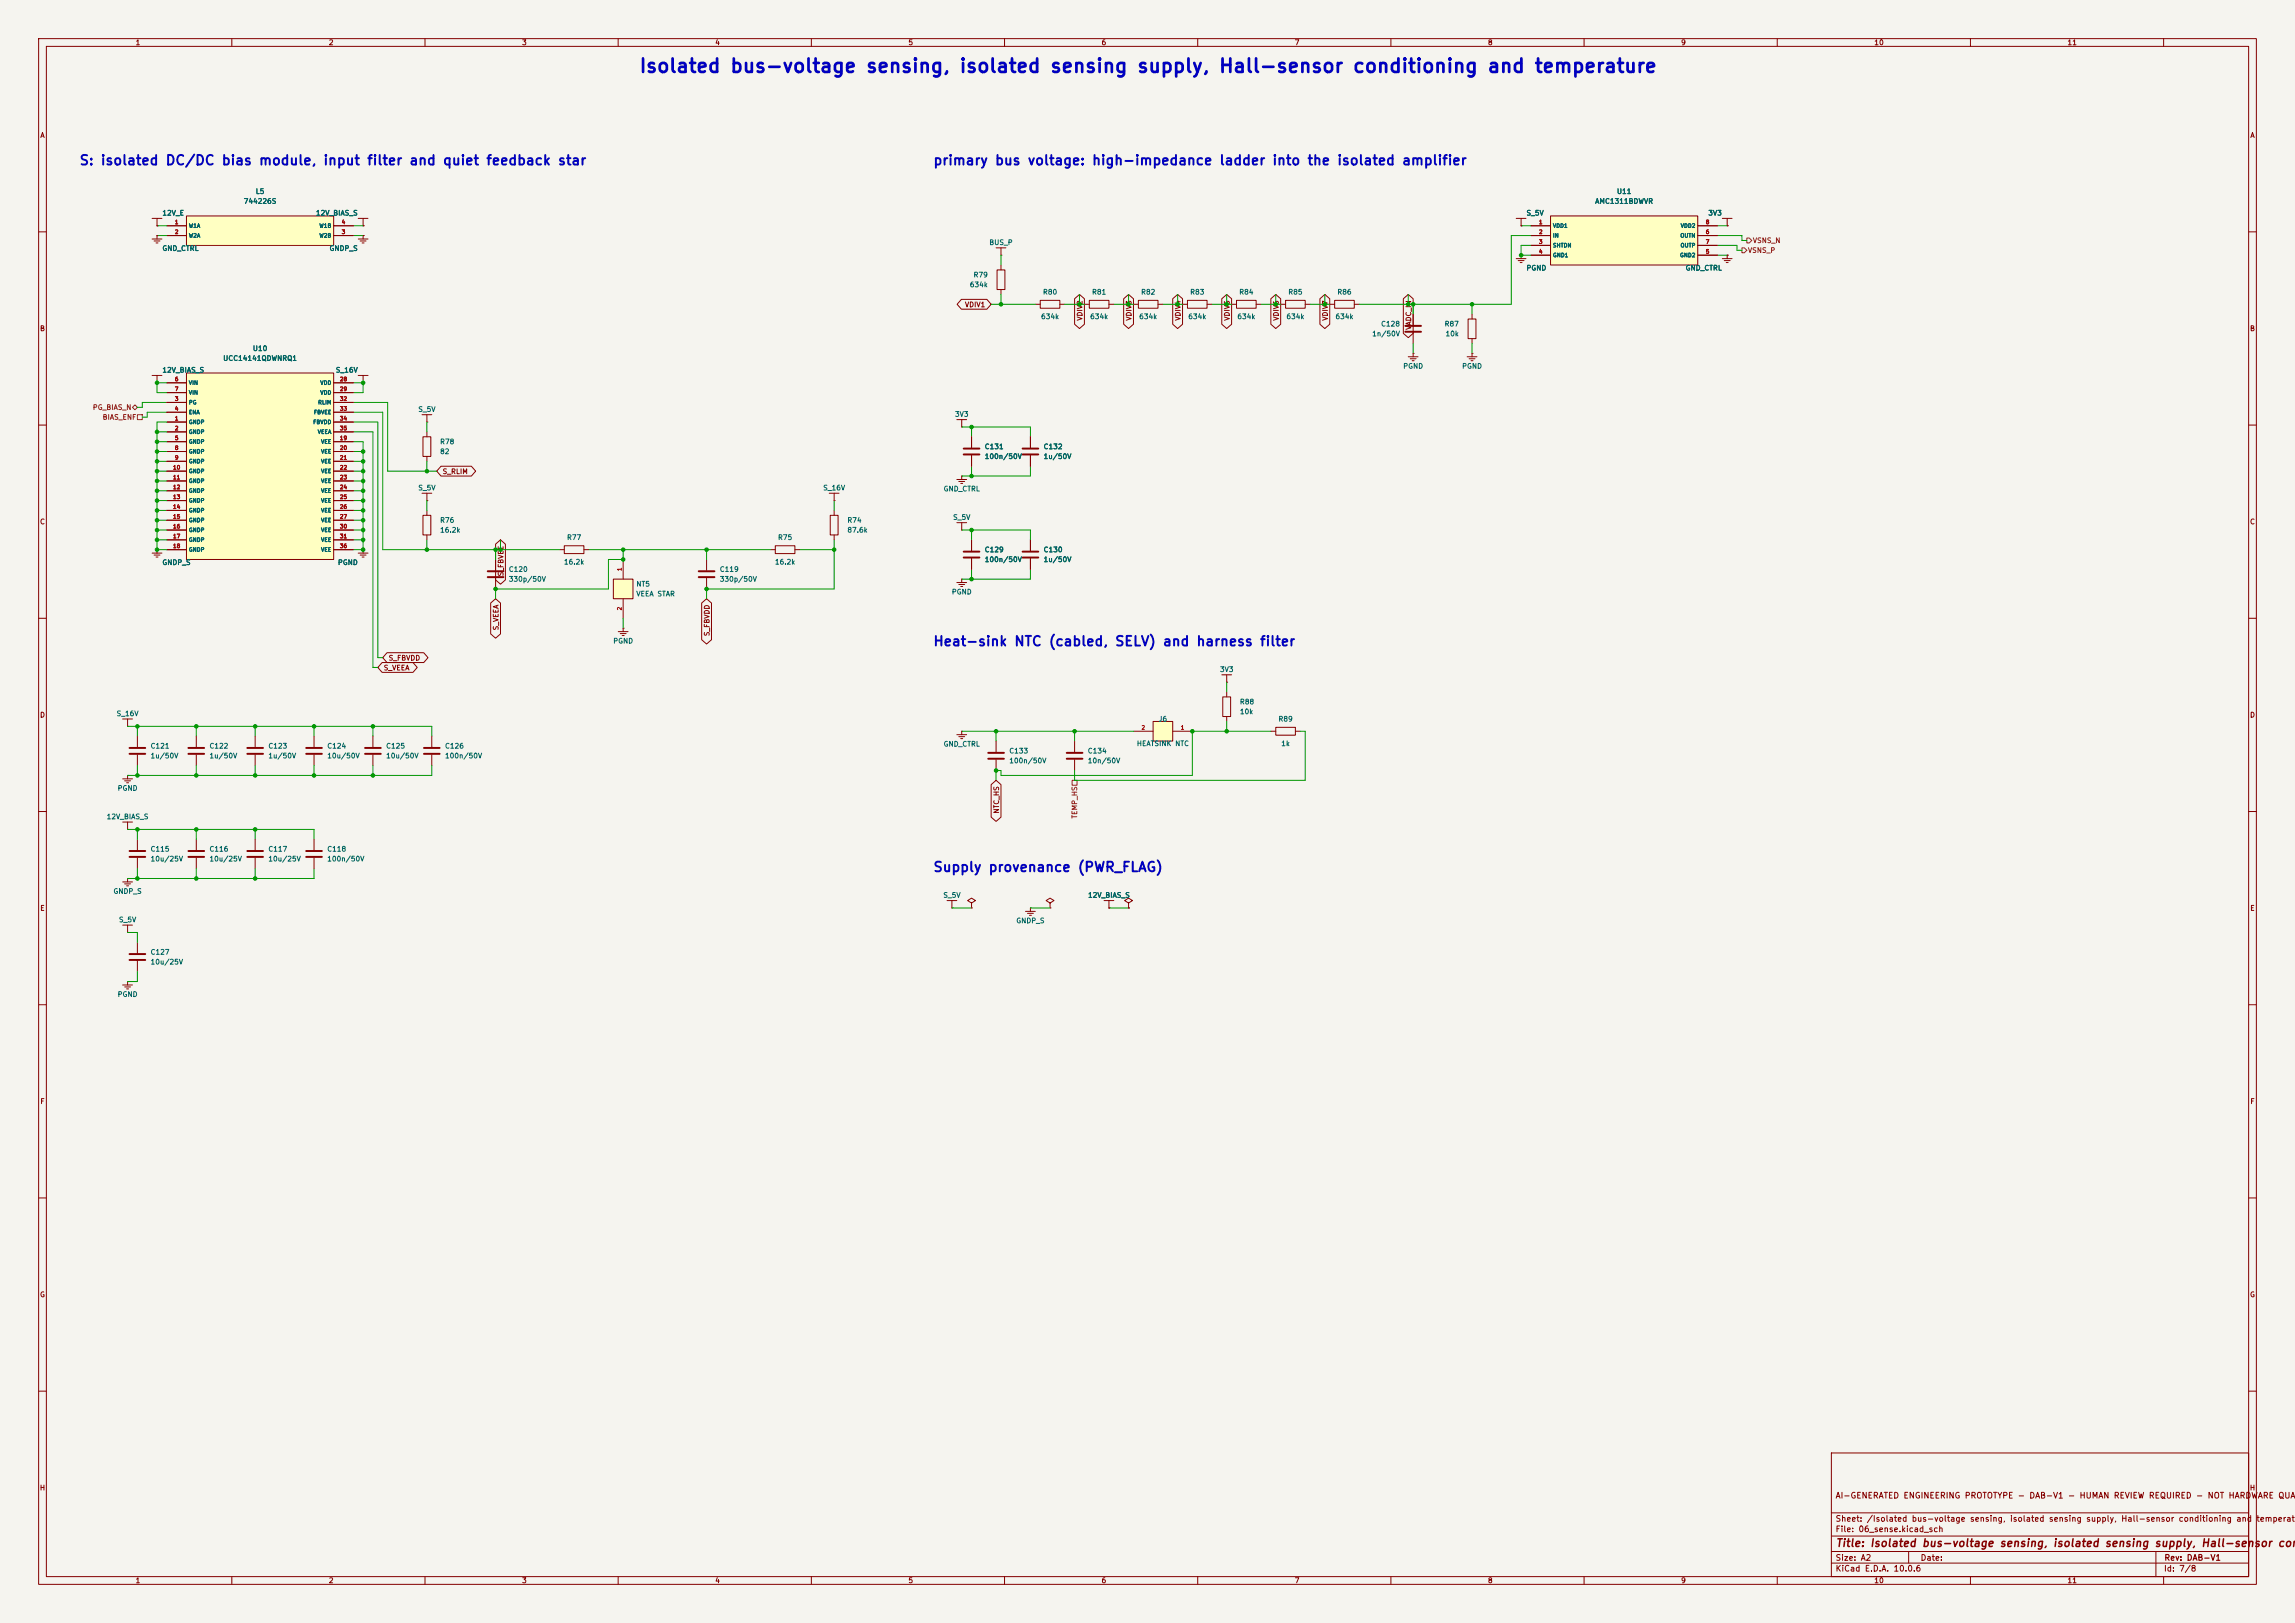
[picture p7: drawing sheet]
<svg xmlns="http://www.w3.org/2000/svg" width="594mm" height="420mm" viewBox="0 0 594 420" stroke-linecap="round" stroke-linejoin="round" font-family="sans-serif">
<defs><g id="words">
<text font-size="3.5" fill="#0000c2" x="165.2" y="19.7">Isolated bus-voltage sensing, isolated sensing supply, Hall-sensor conditioning and temperature</text>
<g font-size="2.5" fill="#0000c2">
<text x="20.4" y="43.4">S: isolated DC/DC bias module, input filter and quiet feedback star</text>
<text x="241.4" y="43.4">primary bus voltage: high-impedance ladder into the isolated amplifier</text>
<text x="241.4" y="167.8">Heat-sink NTC (cabled, SELV) and harness filter</text>
<text x="241.4" y="226.2">Supply provenance (PWR_FLAG)</text>
</g>
<text font-size="2" fill="#840000" x="475" y="400.8">Title: Isolated bus-voltage sensing, isolated sensing supply, Hall-sensor cond</text>
<g font-size="1.5" fill="#840000">
<text x="475" y="388.1">AI-GENERATED ENGINEERING PROTOTYPE - DAB-V1 - HUMAN REVIEW REQUIRED - NOT HARDWARE QUAL</text>
<text x="475" y="394.1">Sheet: /Isolated bus-voltage sensing, isolated sensing supply, Hall-sensor conditioning and temperatu</text>
<text x="475" y="396.8">File: 06_sense.kicad_sch</text>
<text x="475" y="407">KiCad E.D.A. 10.0.6</text>
<text x="475" y="404.2">Size: A2</text>
<text x="497" y="404.2">Date:</text>
<text x="560" y="407">Id: 7/8</text>
<text x="560.1" y="404.2">Rev: DAB-V1</text>
</g>
<g font-size="1.3" fill="#840000">
<text x="35" y="12">1</text>
<text x="85" y="12">2</text>
<text x="135" y="12">3</text>
<text x="185" y="12">4</text>
<text x="235" y="12">5</text>
<text x="285" y="12">6</text>
<text x="335" y="12">7</text>
<text x="385" y="12">8</text>
<text x="435" y="12">9</text>
<text x="485" y="12">10</text>
<text x="535" y="12">11</text>
<text x="10.3" y="36">A</text>
<text x="582.3" y="36">A</text>
<text x="249.6" y="79.8">VDIV1</text>
<text x="280.5" y="83.1" transform="rotate(-90 280.5 83.1)">VDIV2</text>
<text x="293.2" y="83.1" transform="rotate(-90 293.2 83.1)">VDIV3</text>
<text x="305.9" y="83.1" transform="rotate(-90 305.9 83.1)">VDIV4</text>
<text x="318.6" y="83.1" transform="rotate(-90 318.6 83.1)">VDIV5</text>
<text x="331.3" y="83.1" transform="rotate(-90 331.3 83.1)">VDIV6</text>
<text x="344" y="83.1" transform="rotate(-90 344 83.1)">VDIV7</text>
<text x="10.2" y="86">B</text>
<text x="365.5" y="85.5" transform="rotate(-90 365.5 85.5)">VADC_IN</text>
<text x="582.2" y="86">B</text>
<text x="114.4" y="123">S_RLIM</text>
<text x="10.2" y="136">C</text>
<text x="582.2" y="136">C</text>
<text x="130.6" y="149.3" transform="rotate(-90 130.6 149.3)">S_FBVEE</text>
<text x="129.3" y="163.2" transform="rotate(-90 129.3 163.2)">S_VEEA</text>
<text x="183.9" y="164.8" transform="rotate(-90 183.9 164.8)">S_FBVDD</text>
<text x="99.2" y="173.8">S_VEEA</text>
<text x="100.5" y="171.2">S_FBVDD</text>
<text x="10.2" y="186">D</text>
<text x="582.2" y="186">D</text>
<text x="258.9" y="210.7" transform="rotate(-90 258.9 210.7)">NTC_HS</text>
<text x="10.3" y="236">E</text>
<text x="582.3" y="236">E</text>
<text x="10.3" y="286">F</text>
<text x="582.3" y="286">F</text>
<text x="10.2" y="336">G</text>
<text x="582.2" y="336">G</text>
<text x="10.2" y="386">H</text>
<text x="582.2" y="386">H</text>
<text x="35" y="410">1</text>
<text x="85" y="410">2</text>
<text x="135" y="410">3</text>
<text x="185" y="410">4</text>
<text x="235" y="410">5</text>
<text x="285" y="410">6</text>
<text x="335" y="410">7</text>
<text x="385" y="410">8</text>
<text x="435" y="410">9</text>
<text x="485" y="410">10</text>
<text x="535" y="410">11</text>
</g>
<g font-size="1.3" fill="#006464">
<text x="62.9" y="53">744226S</text>
<text x="66.1" y="50.5">L5</text>
<text x="412.7" y="53">AMC1311BDWVR</text>
<text x="418.4" y="50.5">U11</text>
<text x="41.9" y="56.1">12V_E</text>
<text x="81.6" y="56.1">12V_BIAS_S</text>
<text x="395" y="56.1">S_5V</text>
<text x="442" y="56.1">3V3</text>
<text x="41.9" y="65.2">GND_CTRL</text>
<text x="85.2" y="65.2">GNDP_S</text>
<text x="255.9" y="63.7">BUS_P</text>
<text x="395" y="70.3">PGND</text>
<text x="436.2" y="70.3">GND_CTRL</text>
<text x="250.9" y="74.6">634k</text>
<text x="251.9" y="72.1">R79</text>
<text x="269.8" y="76.5">R80</text>
<text x="282.5" y="76.5">R81</text>
<text x="295.2" y="76.5">R82</text>
<text x="307.9" y="76.5">R83</text>
<text x="320.6" y="76.5">R84</text>
<text x="333.3" y="76.5">R85</text>
<text x="346" y="76.5">R86</text>
<text x="269.3" y="82.9">634k</text>
<text x="282" y="82.9">634k</text>
<text x="294.7" y="82.9">634k</text>
<text x="307.4" y="82.9">634k</text>
<text x="320.1" y="82.9">634k</text>
<text x="332.8" y="82.9">634k</text>
<text x="345.5" y="82.9">634k</text>
<text x="355" y="87.3">1n/50V</text>
<text x="357.3" y="84.8">C128</text>
<text x="373.8" y="84.8">R87</text>
<text x="374" y="87.3">10k</text>
<text x="57.6" y="93.7">UCC14141QDWNRQ1</text>
<text x="65.3" y="91.1">U10</text>
<text x="363.1" y="95.7">PGND</text>
<text x="378.3" y="95.7">PGND</text>
<text x="41.9" y="96.7">12V_BIAS_S</text>
<text x="86.8" y="96.7">S_16V</text>
<text x="108.1" y="106.9">S_5V</text>
<text x="247" y="108.2">3V3</text>
<text x="113.8" y="115.3">R78</text>
<text x="113.8" y="117.8">82</text>
<text x="254.7" y="116.5">C131</text>
<text x="254.7" y="119.1">100n/50V</text>
<text x="270" y="116.5">C132</text>
<text x="270" y="119.1">1u/50V</text>
<text x="108.1" y="127.2">S_5V</text>
<text x="212.9" y="127.2">S_16V</text>
<text x="244.1" y="127.5">GND_CTRL</text>
<text x="113.8" y="135.6">R76</text>
<text x="219.2" y="135.6">R74</text>
<text x="246.6" y="134.8">S_5V</text>
<text x="113.8" y="138.1">16.2k</text>
<text x="146.6" y="140">R77</text>
<text x="201.2" y="140">R75</text>
<text x="219.2" y="138.1">87.6k</text>
<text x="254.7" y="143.2">C129</text>
<text x="270" y="143.2">C130</text>
<text x="41.9" y="146.5">GNDP_S</text>
<text x="87.3" y="146.5">PGND</text>
<text x="131.6" y="148.3">C120</text>
<text x="145.8" y="146.4">16.2k</text>
<text x="186.2" y="148.3">C119</text>
<text x="200.4" y="146.4">16.2k</text>
<text x="254.7" y="145.7">100n/50V</text>
<text x="270" y="145.7">1u/50V</text>
<text x="131.6" y="150.8">330p/50V</text>
<text x="164.6" y="152.1">NT5</text>
<text x="164.6" y="154.6">VEEA STAR</text>
<text x="186.2" y="150.8">330p/50V</text>
<text x="246.2" y="154.1">PGND</text>
<text x="158.6" y="166.8">PGND</text>
<text x="315.6" y="174.2">3V3</text>
<text x="30.1" y="185.6">S_16V</text>
<text x="320.8" y="182.6">R88</text>
<text x="320.8" y="185.1">10k</text>
<text x="299.8" y="187">J6</text>
<text x="330.8" y="187">R89</text>
<text x="38.8" y="194">C121</text>
<text x="38.8" y="196.5">1u/50V</text>
<text x="54.1" y="194">C122</text>
<text x="54.1" y="196.5">1u/50V</text>
<text x="69.3" y="194">C123</text>
<text x="69.3" y="196.5">1u/50V</text>
<text x="84.6" y="194">C124</text>
<text x="84.6" y="196.5">10u/50V</text>
<text x="99.8" y="194">C125</text>
<text x="99.8" y="196.5">10u/50V</text>
<text x="115" y="194">C126</text>
<text x="115" y="196.5">100n/50V</text>
<text x="244.1" y="193.5">GND_CTRL</text>
<text x="261.1" y="195.3">C133</text>
<text x="261.1" y="197.8">100n/50V</text>
<text x="281.4" y="195.3">C134</text>
<text x="281.4" y="197.8">10n/50V</text>
<text x="294.1" y="193.4">HEATSINK NTC</text>
<text x="331.5" y="193.4">1k</text>
<text x="30.3" y="204.9">PGND</text>
<text x="27.5" y="212.3">12V_BIAS_S</text>
<text x="38.8" y="220.7">C115</text>
<text x="54.1" y="220.7">C116</text>
<text x="69.3" y="220.7">C117</text>
<text x="84.6" y="220.7">C118</text>
<text x="38.8" y="223.2">10u/25V</text>
<text x="54.1" y="223.2">10u/25V</text>
<text x="69.3" y="223.2">10u/25V</text>
<text x="84.6" y="223.2">100n/50V</text>
<text x="29.2" y="231.6">GNDP_S</text>
<text x="244" y="232.6">S_5V</text>
<text x="281.5" y="232.6">12V_BIAS_S</text>
<text x="30.7" y="239">S_5V</text>
<text x="262.9" y="239.2">GNDP_S</text>
<text x="38.8" y="247.3">C127</text>
<text x="38.8" y="249.9">10u/25V</text>
<text x="30.3" y="258.3">PGND</text>
</g>
<g font-size="1.3" fill="#725600">
<text x="452.3" y="65.7">VSNS_P</text>
<text x="453.6" y="63.2">VSNS_N</text>
<text x="23.9" y="106.4">PG_BIAS_N</text>
<text x="26.4" y="108.9">BIAS_ENF</text>
<text x="279.1" y="212" transform="rotate(-90 279.1 212)">TEMP_HS</text>
</g>
<g font-size="1" fill="#a90000">
<text x="45.1" y="58.2">1</text>
<text x="88.3" y="58.2">4</text>
<text x="398.2" y="58.2">1</text>
<text x="441.4" y="58.2">8</text>
<text x="45.1" y="60.8">2</text>
<text x="88.3" y="60.8">3</text>
<text x="398.2" y="60.8">2</text>
<text x="398.2" y="63.3">3</text>
<text x="398.2" y="65.9">4</text>
<text x="441.4" y="65.9">5</text>
<text x="441.4" y="60.8">6</text>
<text x="441.4" y="63.3">7</text>
<text x="45.1" y="98.9">6</text>
<text x="45.1" y="101.4">7</text>
<text x="87.8" y="98.9">28</text>
<text x="87.8" y="101.4">29</text>
<text x="45.1" y="104">3</text>
<text x="45.1" y="106.5">4</text>
<text x="87.8" y="104">32</text>
<text x="87.8" y="106.5">33</text>
<text x="45.1" y="109">1</text>
<text x="45.1" y="111.6">2</text>
<text x="87.8" y="109">34</text>
<text x="87.8" y="111.6">35</text>
<text x="45.1" y="114.1">5</text>
<text x="45.1" y="116.7">8</text>
<text x="45.1" y="119.2">9</text>
<text x="87.8" y="114.1">19</text>
<text x="87.8" y="116.7">20</text>
<text x="87.8" y="119.2">21</text>
<text x="44.7" y="121.7">10</text>
<text x="44.7" y="124.3">11</text>
<text x="87.8" y="121.7">22</text>
<text x="87.8" y="124.3">23</text>
<text x="44.7" y="126.8">12</text>
<text x="44.7" y="129.4">13</text>
<text x="44.7" y="131.9">14</text>
<text x="87.8" y="126.8">24</text>
<text x="87.8" y="129.4">25</text>
<text x="87.8" y="131.9">26</text>
<text x="44.7" y="134.4">15</text>
<text x="44.7" y="137">16</text>
<text x="87.8" y="134.4">27</text>
<text x="87.8" y="137">30</text>
<text x="44.7" y="139.5">17</text>
<text x="44.7" y="142.1">18</text>
<text x="87.8" y="139.5">31</text>
<text x="87.8" y="142.1">36</text>
<text x="161.1" y="147.9" transform="rotate(-90 161.1 147.9)">1</text>
<text x="161.1" y="158.1" transform="rotate(-90 161.1 158.1)">2</text>
<text x="295.3" y="189">2</text>
<text x="305.5" y="189">1</text>
</g>
<g font-size="1" fill="#006464">
<text x="48.8" y="59.2">W1A</text>
<text x="82.6" y="59.2">W1B</text>
<text x="401.8" y="59.2">VDD1</text>
<text x="434.9" y="59.2">VDD2</text>
<text x="48.8" y="61.7">W2A</text>
<text x="82.6" y="61.7">W2B</text>
<text x="401.8" y="61.7">IN</text>
<text x="401.8" y="64.3">SHTDN</text>
<text x="434.8" y="61.7">OUTN</text>
<text x="434.9" y="64.3">OUTP</text>
<text x="401.8" y="66.8">GND1</text>
<text x="434.7" y="66.8">GND2</text>
<text x="48.8" y="99.8">VIN</text>
<text x="82.8" y="99.8">VDD</text>
<text x="48.8" y="104.9">PG</text>
<text x="48.8" y="107.4">ENA</text>
<text x="48.8" y="102.4">VIN</text>
<text x="81.1" y="107.4">FBVEE</text>
<text x="82.2" y="104.9">RLIM</text>
<text x="82.8" y="102.4">VDD</text>
<text x="48.8" y="110">GNDP</text>
<text x="48.8" y="112.5">GNDP</text>
<text x="80.9" y="110">FBVDD</text>
<text x="82.1" y="112.5">VEEA</text>
<text x="48.8" y="115.1">GNDP</text>
<text x="48.8" y="117.6">GNDP</text>
<text x="83" y="115.1">VEE</text>
<text x="83" y="117.6">VEE</text>
<text x="48.8" y="120.1">GNDP</text>
<text x="48.8" y="122.7">GNDP</text>
<text x="48.8" y="125.2">GNDP</text>
<text x="83" y="120.1">VEE</text>
<text x="83" y="122.7">VEE</text>
<text x="83" y="125.2">VEE</text>
<text x="48.8" y="127.8">GNDP</text>
<text x="48.8" y="130.3">GNDP</text>
<text x="83" y="127.8">VEE</text>
<text x="83" y="130.3">VEE</text>
<text x="48.8" y="132.8">GNDP</text>
<text x="48.8" y="135.4">GNDP</text>
<text x="48.8" y="137.9">GNDP</text>
<text x="83" y="132.8">VEE</text>
<text x="83" y="135.4">VEE</text>
<text x="83" y="137.9">VEE</text>
<text x="48.8" y="140.5">GNDP</text>
<text x="48.8" y="143">GNDP</text>
<text x="83" y="140.5">VEE</text>
<text x="83" y="143">VEE</text>
</g>
</g></defs>
<path d="M0 0h594v420h-594z" fill="#f5f4ef" stroke="#f5f4ef" stroke-width=".26"/>
<g fill="none" stroke="#840000" stroke-width=".26">
<path d="M10 10h574v400h-574zM12 12h570v396h-570zM60 10v2M110 10v2M160 10v2M210 10v2M260 10v2M310 10v2M360 10v2M410 10v2M460 10v2M510 10v2"/>
<path d="M560 10v2M392.4 56.5h2.6M393.7 58.4h.1M393.7 56.5v1.9M10 60h2M582 60h2M10 110h2M109.5 113h2v5.1h-2zM110.5 111.8v1.2M110.5 118.1v1.3M582 110h2M10 160h2"/>
<path d="M316.2 174.6h2.6M317.5 176.5h.1M317.5 174.6v1.9M582 160h2M10 210h2M582 210h2M251.5 233.7l1-.7-1-.6-1.1 .6 1.1 .7v1.3M251.5 235h.1M265.4 235.8h2.6M265.9 236.3h1.6M266.4 236.9h.6M266.7 235h.1"/>
<path d="M266.7 235v.8M10 260h2M582 260h2M10 310h2M582 310h2M10 360h2M474 376h108v32h-108zM582 360h2M474 397.5h108M474 391.5h108M60 408v2M110 408v2"/>
<path d="M160 408v2M210 408v2M260 408v2M310 408v2M360 408v2M410 408v2M460 408v2M474 404.5h108M474 401.5h108M494 401.5v3M510 408v2M558 401.5v6.5"/>
<path d="M560 408v2"/>
</g>
<path d="M401.3 55.9h38.1v12.7h-38.1z" fill="#ffffc2"/>
<g fill="none" stroke="#840000" stroke-width=".26">
<path d="M396.2 58.4h5.1M401.3 55.9h38.1v12.7h-38.1zM439.4 58.4h5.1M39.4 61.8h2.5M39.9 62.4h1.5M40.4 62.9h.5M40.6 61h.1M40.6 61v.8M268 78.7h1.2M269.2 77.7h5.1v2.1h-5.1zM274.3 78.7h1.3M306.1 78.7h1.2"/>
<path d="M307.3 77.7h5.1v2.1h-5.1zM312.4 78.7h1.3M344.2 78.7h1.2M345.4 77.7h5.1v2.1h-5.1zM350.5 78.7h1.3M392.4 66.9h2.6M392.9 67.4h1.6M393.4 67.9h.6M393.7 66h.1M393.7 66v.9M396.2 61h5.1M396.2 63.5h5.1"/>
<path d="M396.2 66h5.1M439.4 61h5.1M439.4 63.5h5.1M439.4 66h5.1M364.5 92.3h2.5M365 92.8h1.5M365.5 93.3h.5M365.8 91.4h.1M365.8 81.3v2.8M365.8 86.1v2.8M365.8 91.4v.9M379.7 92.3h2.6"/>
<path d="M380 82.6h2v5h-2zM380.2 92.8h1.6M380.7 93.3h.6M381 91.4h.1M381 81.3v1.3M381 87.6v1.3M381 91.4v.9M214.6 127.6h2.6M215.9 129.5h.1M215.9 127.6v1.9M31.7 186.1h2.6M33 188h.1"/>
<path d="M33 186.1v1.9M257.8 191.8v2.8M257.8 196.6v2.8M271.8 233.7l1-.7-1-.6-1 .6 1 .7v1.3M271.8 235h.1M285.7 233h2.6M287 235h.1M287 233v2M292.1 233.7l1-.7-1-.6-1 .6 1 .7v1.3M292.1 235h.1"/>
</g>
<path d="M363.7 84.3h4.1M363.7 85.9h4.1M255.8 196.3h4M255.8 194.8h4" fill="none" stroke="#840000" stroke-width=".51"/>
<path d="M48.3 55.9h38.1v7.6h-38.1z" fill="#ffffc2"/>
<g fill="none" stroke="#840000" stroke-width=".26">
<path d="M39.4 56.5h2.5M40.6 58.4h.1M40.6 56.5v1.9M43.2 58.4h5.1M48.3 55.9h38.1v7.6h-38.1zM86.4 58.4h5M92.7 56.5h2.5M94 58.4h.1M94 56.5v1.9M445.8 56.5h2.5M447 58.4h.1M447 56.5v1.9"/>
<path d="M43.2 61h5.1M86.4 61h5M92.7 61.8h2.5M93.2 62.4h1.5M93.7 62.9h.5M94 61h.1M94 61v.8M280.7 78.7h1.2M281.9 77.7h5.1v2.1h-5.1zM287 78.7h1.3M331.5 78.7h1.2M332.7 77.7h5.1v2.1h-5.1z"/>
<path d="M337.8 78.7h1.3M445.8 66.9h2.5M446.3 67.4h1.5M446.8 67.9h.5M447 66h.1M447 66v.9M266.7 113v2.8M266.7 117.9v2.8M109.2 127.6h2.6M110.5 129.5h.1M110.5 127.6v1.9M214.9 133.4h2v5h-2z"/>
<path d="M215.9 132.1v1.3M215.9 138.4v1.3M247.6 135.3h2.6M248.9 137.2h.1M248.9 135.3v1.9M251.5 139.7v2.8M182.9 144.8v2.8M182.9 149.6v2.8M199.4 142.2h1.3M200.7 141.2h5v2.1h-5zM205.7 142.2h1.3M247.6 150.7h2.6"/>
<path d="M248.2 151.3h1.5M248.7 151.8h.5M248.9 149.9h.1M248.9 149.9v.8M251.5 144.5v2.8M317.5 179.1v1.2M247.6 190.1h2.6M248.2 190.6h1.5M248.7 191.1h.5M248.9 189.2h.1M248.9 189.2v.9M316.5 180.3h2v5.1h-2z"/>
<path d="M317.5 185.4v1.3M328.9 189.2h1.3M330.2 188.2h5.1v2h-5.1zM335.3 189.2h1.2M50.8 217.2v2.8M50.8 222v2.8M31.7 254.9h2.6M32.3 255.4h1.5M32.8 255.9h.5M33 254h.1M33 254v.9M35.6 243.8v2.8"/>
<path d="M35.6 248.7v2.8"/>
</g>
<path d="M264.7 116.1h4M264.7 117.6h4M180.8 149.4h4.1M180.8 147.8h4.1M249.4 142.7h4.1M249.4 144.3h4.1M48.8 220.2h4M48.8 221.7h4M33.5 246.9h4.1M33.5 248.4h4.1" fill="none" stroke="#840000" stroke-width=".51"/>
<path d="M298.4 186.7h5.1v5.1h-5.1z" fill="#ffffc2"/>
<path d="M247.6 124.1h2.6M248.2 124.6h1.5M248.7 125.1h.5M248.9 123.2h.1M248.9 123.2v.9M293.4 189.2h5M298.4 186.7h5.1v5.1h-5.1zM303.5 189.2h5.1M31.7 239.4h2.6M33 239.4v1.9M33 241.3h.1" fill="none" stroke="#840000" stroke-width=".26"/>
<path d="M158.7 149.9h5.1v5h-5.1z" fill="#ffffc2"/>
<g fill="none" stroke="#840000" stroke-width=".26">
<path d="M257.8 64.1h2.5M258.1 69.9h2v5h-2zM259.1 66h.1M259.1 64.1v1.9M259.1 68.6v1.3M259.1 74.9v1.3M293.4 78.7h1.2M294.6 77.7h5.1v2.1h-5.1zM299.7 78.7h1.3M318.8 78.7h1.2M320 77.7h5.1v2.1h-5.1zM325.1 78.7h1.3"/>
<path d="M247.6 108.6h2.6M248.9 110.5h.1M248.9 108.6v1.9M251.5 113v2.8M251.5 117.9v2.8M109.5 133.4h2v5h-2zM110.5 132.1v1.3M110.5 138.4v1.3M266.7 139.7v2.8M158.7 149.9h5.1v5h-5.1zM161.3 144.8v5.1M161.3 154.9v5.1"/>
<path d="M266.7 144.5v2.8M160 163.4h2.6M160.5 164h1.6M161 164.5h.5M161.3 162.6h.1M161.3 162.6v.8M278.1 191.8v2.8M278.1 196.6v2.8M31.7 228.2h2.6M32.3 228.7h1.5M32.8 229.2h.5M33 227.3h.1"/>
<path d="M33 227.3v.9M245.1 233h2.5M246.4 235h.1M246.4 233v2"/>
</g>
<path d="M249.4 116.1h4.1M249.4 117.6h4.1M264.7 142.7h4M264.7 144.3h4M276.1 196.3h4.1M276.1 194.8h4.1" fill="none" stroke="#840000" stroke-width=".51"/>
<path d="M48.3 96.5h38.1v48.3h-38.1z" fill="#ffffc2"/>
<g fill="none" stroke="#840000" stroke-width=".26">
<path d="M40.6 58.4h.1M43.2 58.4h5.1M86.4 58.4h5M94 58.4h.1M393.7 58.4h.1M396.2 58.4h5.1M439.4 58.4h5.1M447 58.4h.1M40.6 61h.1M43.2 61h5.1M86.4 61h5M94 61h.1"/>
<path d="M248.8 77.5h6.6l1.1 1.2-1.1 1.3h-6.6l-1.1-1.3zM278.1 77.3l1.3-1.1 1.3 1.1v6.6l-1.3 1.1-1.3-1.1zM290.8 77.3l1.3-1.1 1.3 1.1v6.6l-1.3 1.1-1.3-1.1zM303.5 77.3l1.3-1.1 1.3 1.1v6.6l-1.3 1.1-1.3-1.1zM316.2 77.3l1.3-1.1 1.3 1.1v6.6l-1.3 1.1-1.3-1.1zM328.9 77.3l1.3-1.1 1.3 1.1v6.6l-1.3 1.1-1.3-1.1zM341.6 77.3l1.3-1.1 1.3 1.1v6.6l-1.3 1.1-1.3-1.1zM363.2 77.3l1.3-1.1 1.3 1.1v9l-1.3 1.1-1.3-1.1zM393.7 66h.1M396.2 61h5.1M396.2 63.5h5.1M396.2 66h5.1"/>
<path d="M439.4 61h5.1M439.4 63.5h5.1M439.4 66h5.1M447 66h.1M39.4 97.2h2.5M40.6 99.1h.1M40.6 97.2v1.9M43.2 99.1h5.1M48.3 96.5h38.1v48.3h-38.1zM86.4 99.1h5M92.7 97.2h2.5M94 99.1h.1"/>
<path d="M94 97.2v1.9M43.2 109.2h5.1M43.2 111.8h5.1M43.2 104.1h5.1M43.2 106.7h5.1M43.2 114.3h5.1M43.2 101.6h5.1M43.2 116.8h5.1M43.2 119.4h5.1M86.4 109.2h5M86.4 111.8h5M86.4 104.1h5"/>
<path d="M86.4 106.7h5M86.4 114.3h5M86.4 101.6h5M86.4 116.8h5M86.4 119.4h5M109.2 107.3h2.6M110.5 109.2h.1M110.5 107.3v1.9M251.5 113v2.8M251.5 117.9v2.8M266.7 113v2.8M266.7 117.9v2.8"/>
<path d="M43.2 121.9h5.1M43.2 124.5h5.1M43.2 127h5.1M43.2 129.5h5.1M43.2 132.1h5.1M43.2 134.6h5.1M43.2 137.2h5.1M43.2 139.7h5.1M86.4 121.9h5M86.4 124.5h5M86.4 127h5M86.4 129.5h5"/>
<path d="M86.4 132.1h5M86.4 134.6h5M86.4 137.2h5M86.4 139.7h5M114.1 120.6h7.9l1.1 1.3-1.1 1.3h-7.9l-1.1-1.3zM251.5 139.7v2.8M266.7 139.7v2.8M39.4 143.1h2.5M39.9 143.6h1.5M40.4 144.1h.5M40.6 142.2h.1M40.6 142.2v.9"/>
<path d="M43.2 142.2h5.1M86.4 142.2h5M92.7 143.1h2.5M93.2 143.6h1.5M93.7 144.1h.5M94 142.2h.1M94 142.2v.9M127 156.1l1.3-1.2 1.2 1.2v7.9l-1.2 1.1-1.3-1.1zM128.3 140.8l1.2-1.1 1.3 1.1v9.3l-1.3 1.1-1.2-1.1zM128.3 144.8v2.8M128.3 149.6v2.8M144.8 142.2h1.2"/>
<path d="M146 141.2h5.1v2.1h-5.1zM151.1 142.2h1.3M181.6 156.1l1.3-1.2 1.3 1.2v9.4l-1.3 1.2-1.3-1.2zM251.5 144.5v2.8M266.7 144.5v2.8M98.9 171.4h8l1.1 1.3-1.1 1.3h-8l-1.1-1.3zM100.2 168.9h9.5l1.1 1.3-1.1 1.3h-9.5l-1.1-1.3zM35.6 190.5v2.8M35.6 195.3v2.8M50.8 190.5v2.8M50.8 195.3v2.8M66 190.5v2.8"/>
<path d="M66 195.3v2.8M81.3 190.5v2.8M81.3 195.3v2.8M96.5 190.5v2.8M96.5 195.3v2.8M111.8 190.5v2.8M111.8 195.3v2.8M31.7 201.5h2.6M31.7 212.7h2.6M32.3 202.1h1.5M32.8 202.6h.5M33 200.7h.1"/>
<path d="M33 214.6h.1M33 200.7v.8M33 212.7v1.9M35.6 217.2v2.8M66 217.2v2.8M81.3 217.2v2.8M256.5 203l1.3-1.1 1.3 1.1v8.5l-1.3 1.1-1.3-1.1zM35.6 222v2.8M66 222v2.8M81.3 222v2.8M287 235h.1M292.1 235h.1"/>
</g>
<g fill="none" stroke="#840000" stroke-width=".51">
<path d="M126.2 147.8h4.1M126.2 149.4h4.1M33.5 193.5h4.1M33.5 195.1h4.1M48.8 193.5h4M48.8 195.1h4M64 193.5h4.1M64 195.1h4.1M79.2 193.5h4.1M79.2 195.1h4.1M94.5 193.5h4.1M94.5 195.1h4.1"/>
<path d="M109.7 193.5h4.1M109.7 195.1h4.1M33.5 220.2h4.1M33.5 221.7h4.1M64 220.2h4.1M64 221.7h4.1M79.2 220.2h4.1M79.2 221.7h4.1"/>
</g>
<path d="M450.8 64.1h.7l.6 .7-.6 .6h-.7zM452.1 61.6h.7l.6 .6-.6 .7h-.7zM34.3 105.4l.6-.6 .7 .6-.7 .6zM35.6 107.3h1.2v1.3h-1.2zM277.5 201.9h1.3v1.3h-1.3z" fill="none" stroke="#725600" stroke-width=".26"/>
<g fill="none" stroke="#009600" stroke-width=".26">
<path d="M40.6 58.4h2.6M91.4 58.4h2.6M393.7 58.4h2.5M444.5 58.4h2.5M40.6 61h2.6M91.4 61h2.6M256.5 78.7h11.5M259.1 66v2.6M259.1 76.2v2.5M275.6 78.7h5.1M279.4 76.2v2.5M288.3 78.7h5.1"/>
<path d="M292.1 76.2v2.5M301 78.7h5.1M304.8 76.2v2.5M313.7 78.7h5.1M317.5 76.2v2.5M326.4 78.7h5.1M330.2 76.2v2.5M339.1 78.7h5.1M342.9 76.2v2.5M364.5 76.2v2.5M365.8 78.7v2.6M381 78.7v2.6"/>
<path d="M396.2 61h-5v17.7h-39.4M396.2 63.5h-2.5v2.5h2.5M444.5 61h6.3v1.2h1.3M444.5 63.5h5.1v1.3h1.2M444.5 66h2.5M43.2 99.1h-2.6v2.5h2.6M91.4 99.1h2.6v2.5h-2.6M365.8 88.9v2.5M381 88.9v2.5M40.6 114.3h2.6M40.6 116.8h2.6M40.6 119.4h2.6"/>
<path d="M40.6 111.8h2.6M43.2 109.2h-2.6v33h2.6M43.2 106.7h-5.1v1.3h-1.3M43.2 104.1h-6.4v1.3h-1.2M91.4 114.3h2.6v27.9h-2.6M91.4 106.7h7.7v35.5h45.7M91.4 116.8h2.6M91.4 119.4h2.6M91.4 104.1h8.9v17.8h12.7M91.4 109.2h6.4v61h1.3M91.4 111.8h5.1v60.9h1.3M110.5 109.2v2.6"/>
<path d="M110.5 119.4v2.5M248.9 110.5h17.8v2.5M251.5 110.5v2.5M40.6 137.2h2.6M40.6 121.9h2.6M40.6 127h2.6M40.6 129.5h2.6M40.6 139.7h2.6M40.6 124.5h2.6M40.6 134.6h2.6M40.6 132.1h2.6M91.4 137.2h2.6"/>
<path d="M91.4 121.9h2.6M91.4 127h2.6M91.4 129.5h2.6M91.4 139.7h2.6M91.4 124.5h2.6M91.4 134.6h2.6M91.4 132.1h2.6M110.5 129.5v2.6M110.5 139.7v2.5M129.5 139.7v2.5M215.9 139.7v12.7h-33v2.5M215.9 129.5v2.6"/>
<path d="M248.9 137.2h17.8v2.5M251.5 120.7v2.5M251.5 137.2v2.5M266.7 120.7v2.5h-17.8M128.3 142.2v2.6M152.4 142.2h47M161.3 142.2v2.6h-3.8v7.6h-29.2v2.5M182.9 142.2v2.6M207 142.2h8.9M251.5 147.3v2.6M266.7 147.3v2.6h-17.8M161.3 160v2.6"/>
<path d="M317.5 176.5v2.6M33 188h78.8v2.5M35.6 188v2.5M35.6 198.1v2.6M50.8 188v2.5M50.8 198.1v2.6M66 188v2.5M66 198.1v2.6M81.3 188v2.5M81.3 198.1v2.6M96.5 188v2.5M96.5 198.1v2.6"/>
<path d="M111.8 198.1v2.6h-78.8M248.9 189.2h44.5M257.8 189.2v2.6M278.1 189.2v2.6M317.5 186.7v2.5M328.9 189.2h-20.3v11.5h-49.5v-1.3h-1.3v2.5M336.5 189.2h1.3v12.7h-59.7v-2.5M33 214.6h48.3v2.6M35.6 214.6v2.6M50.8 214.6v2.6M66 214.6v2.6M35.6 224.8v2.5"/>
<path d="M50.8 224.8v2.5M66 224.8v2.5M81.3 224.8v2.5h-48.3M246.4 235h5.1M266.7 235h5.1M287 235h5.1M33 241.3h2.6v2.5M35.6 251.5v2.5h-2.6"/>
</g>
<g fill="#009600" stroke="#009600" stroke-width=".26">
<circle cx="182.9" cy="152.4" r=".46"/>
<circle cx="182.9" cy="142.2" r=".46"/>
<circle cx="161.3" cy="142.2" r=".46"/>
<circle cx="161.3" cy="144.8" r=".46"/>
<circle cx="257.8" cy="199.4" r=".46"/>
<circle cx="257.8" cy="189.2" r=".46"/>
<circle cx="308.6" cy="189.2" r=".46"/>
<circle cx="317.5" cy="189.2" r=".46"/>
<circle cx="278.1" cy="189.2" r=".46"/>
<circle cx="393.7" cy="66" r=".46"/>
<circle cx="317.5" cy="78.7" r=".46"/>
<circle cx="342.9" cy="78.7" r=".46"/>
<circle cx="364.5" cy="78.7" r=".46"/>
<circle cx="365.8" cy="78.7" r=".46"/>
<circle cx="381" cy="78.7" r=".46"/>
<circle cx="279.4" cy="78.7" r=".46"/>
<circle cx="292.1" cy="78.7" r=".46"/>
<circle cx="304.8" cy="78.7" r=".46"/>
<circle cx="259.1" cy="78.7" r=".46"/>
<circle cx="330.2" cy="78.7" r=".46"/>
<circle cx="251.5" cy="149.9" r=".46"/>
<circle cx="215.9" cy="142.2" r=".46"/>
<circle cx="251.5" cy="123.2" r=".46"/>
<circle cx="251.5" cy="137.2" r=".46"/>
<circle cx="251.5" cy="110.5" r=".46"/>
<circle cx="110.5" cy="121.9" r=".46"/>
<circle cx="94" cy="127" r=".46"/>
<circle cx="94" cy="129.5" r=".46"/>
<circle cx="94" cy="132.1" r=".46"/>
<circle cx="94" cy="139.7" r=".46"/>
<circle cx="94" cy="134.6" r=".46"/>
<circle cx="94" cy="137.2" r=".46"/>
<circle cx="40.6" cy="114.3" r=".46"/>
<circle cx="40.6" cy="99.1" r=".46"/>
<circle cx="40.6" cy="111.8" r=".46"/>
<circle cx="94" cy="116.8" r=".46"/>
<circle cx="94" cy="119.4" r=".46"/>
<circle cx="94" cy="121.9" r=".46"/>
<circle cx="94" cy="124.5" r=".46"/>
<circle cx="50.8" cy="188" r=".46"/>
<circle cx="50.8" cy="200.7" r=".46"/>
<circle cx="66" cy="200.7" r=".46"/>
<circle cx="66" cy="214.6" r=".46"/>
<circle cx="81.3" cy="200.7" r=".46"/>
<circle cx="66" cy="188" r=".46"/>
<circle cx="81.3" cy="188" r=".46"/>
<circle cx="129.5" cy="142.2" r=".46"/>
<circle cx="94" cy="142.2" r=".46"/>
<circle cx="96.5" cy="188" r=".46"/>
<circle cx="110.5" cy="142.2" r=".46"/>
<circle cx="96.5" cy="200.7" r=".46"/>
<circle cx="128.3" cy="142.2" r=".46"/>
<circle cx="128.3" cy="152.4" r=".46"/>
<circle cx="40.6" cy="142.2" r=".46"/>
<circle cx="40.6" cy="139.7" r=".46"/>
<circle cx="40.6" cy="116.8" r=".46"/>
<circle cx="40.6" cy="119.4" r=".46"/>
<circle cx="40.6" cy="121.9" r=".46"/>
<circle cx="40.6" cy="132.1" r=".46"/>
<circle cx="40.6" cy="134.6" r=".46"/>
<circle cx="40.6" cy="137.2" r=".46"/>
<circle cx="35.6" cy="200.7" r=".46"/>
<circle cx="35.6" cy="188" r=".46"/>
<circle cx="40.6" cy="124.5" r=".46"/>
<circle cx="40.6" cy="127" r=".46"/>
<circle cx="40.6" cy="129.5" r=".46"/>
<circle cx="94" cy="99.1" r=".46"/>
<circle cx="50.8" cy="214.6" r=".46"/>
<circle cx="50.8" cy="227.3" r=".46"/>
<circle cx="66" cy="227.3" r=".46"/>
<circle cx="35.6" cy="227.3" r=".46"/>
<circle cx="35.6" cy="214.6" r=".46"/>
</g>
<use href="#words"/>
</svg>
